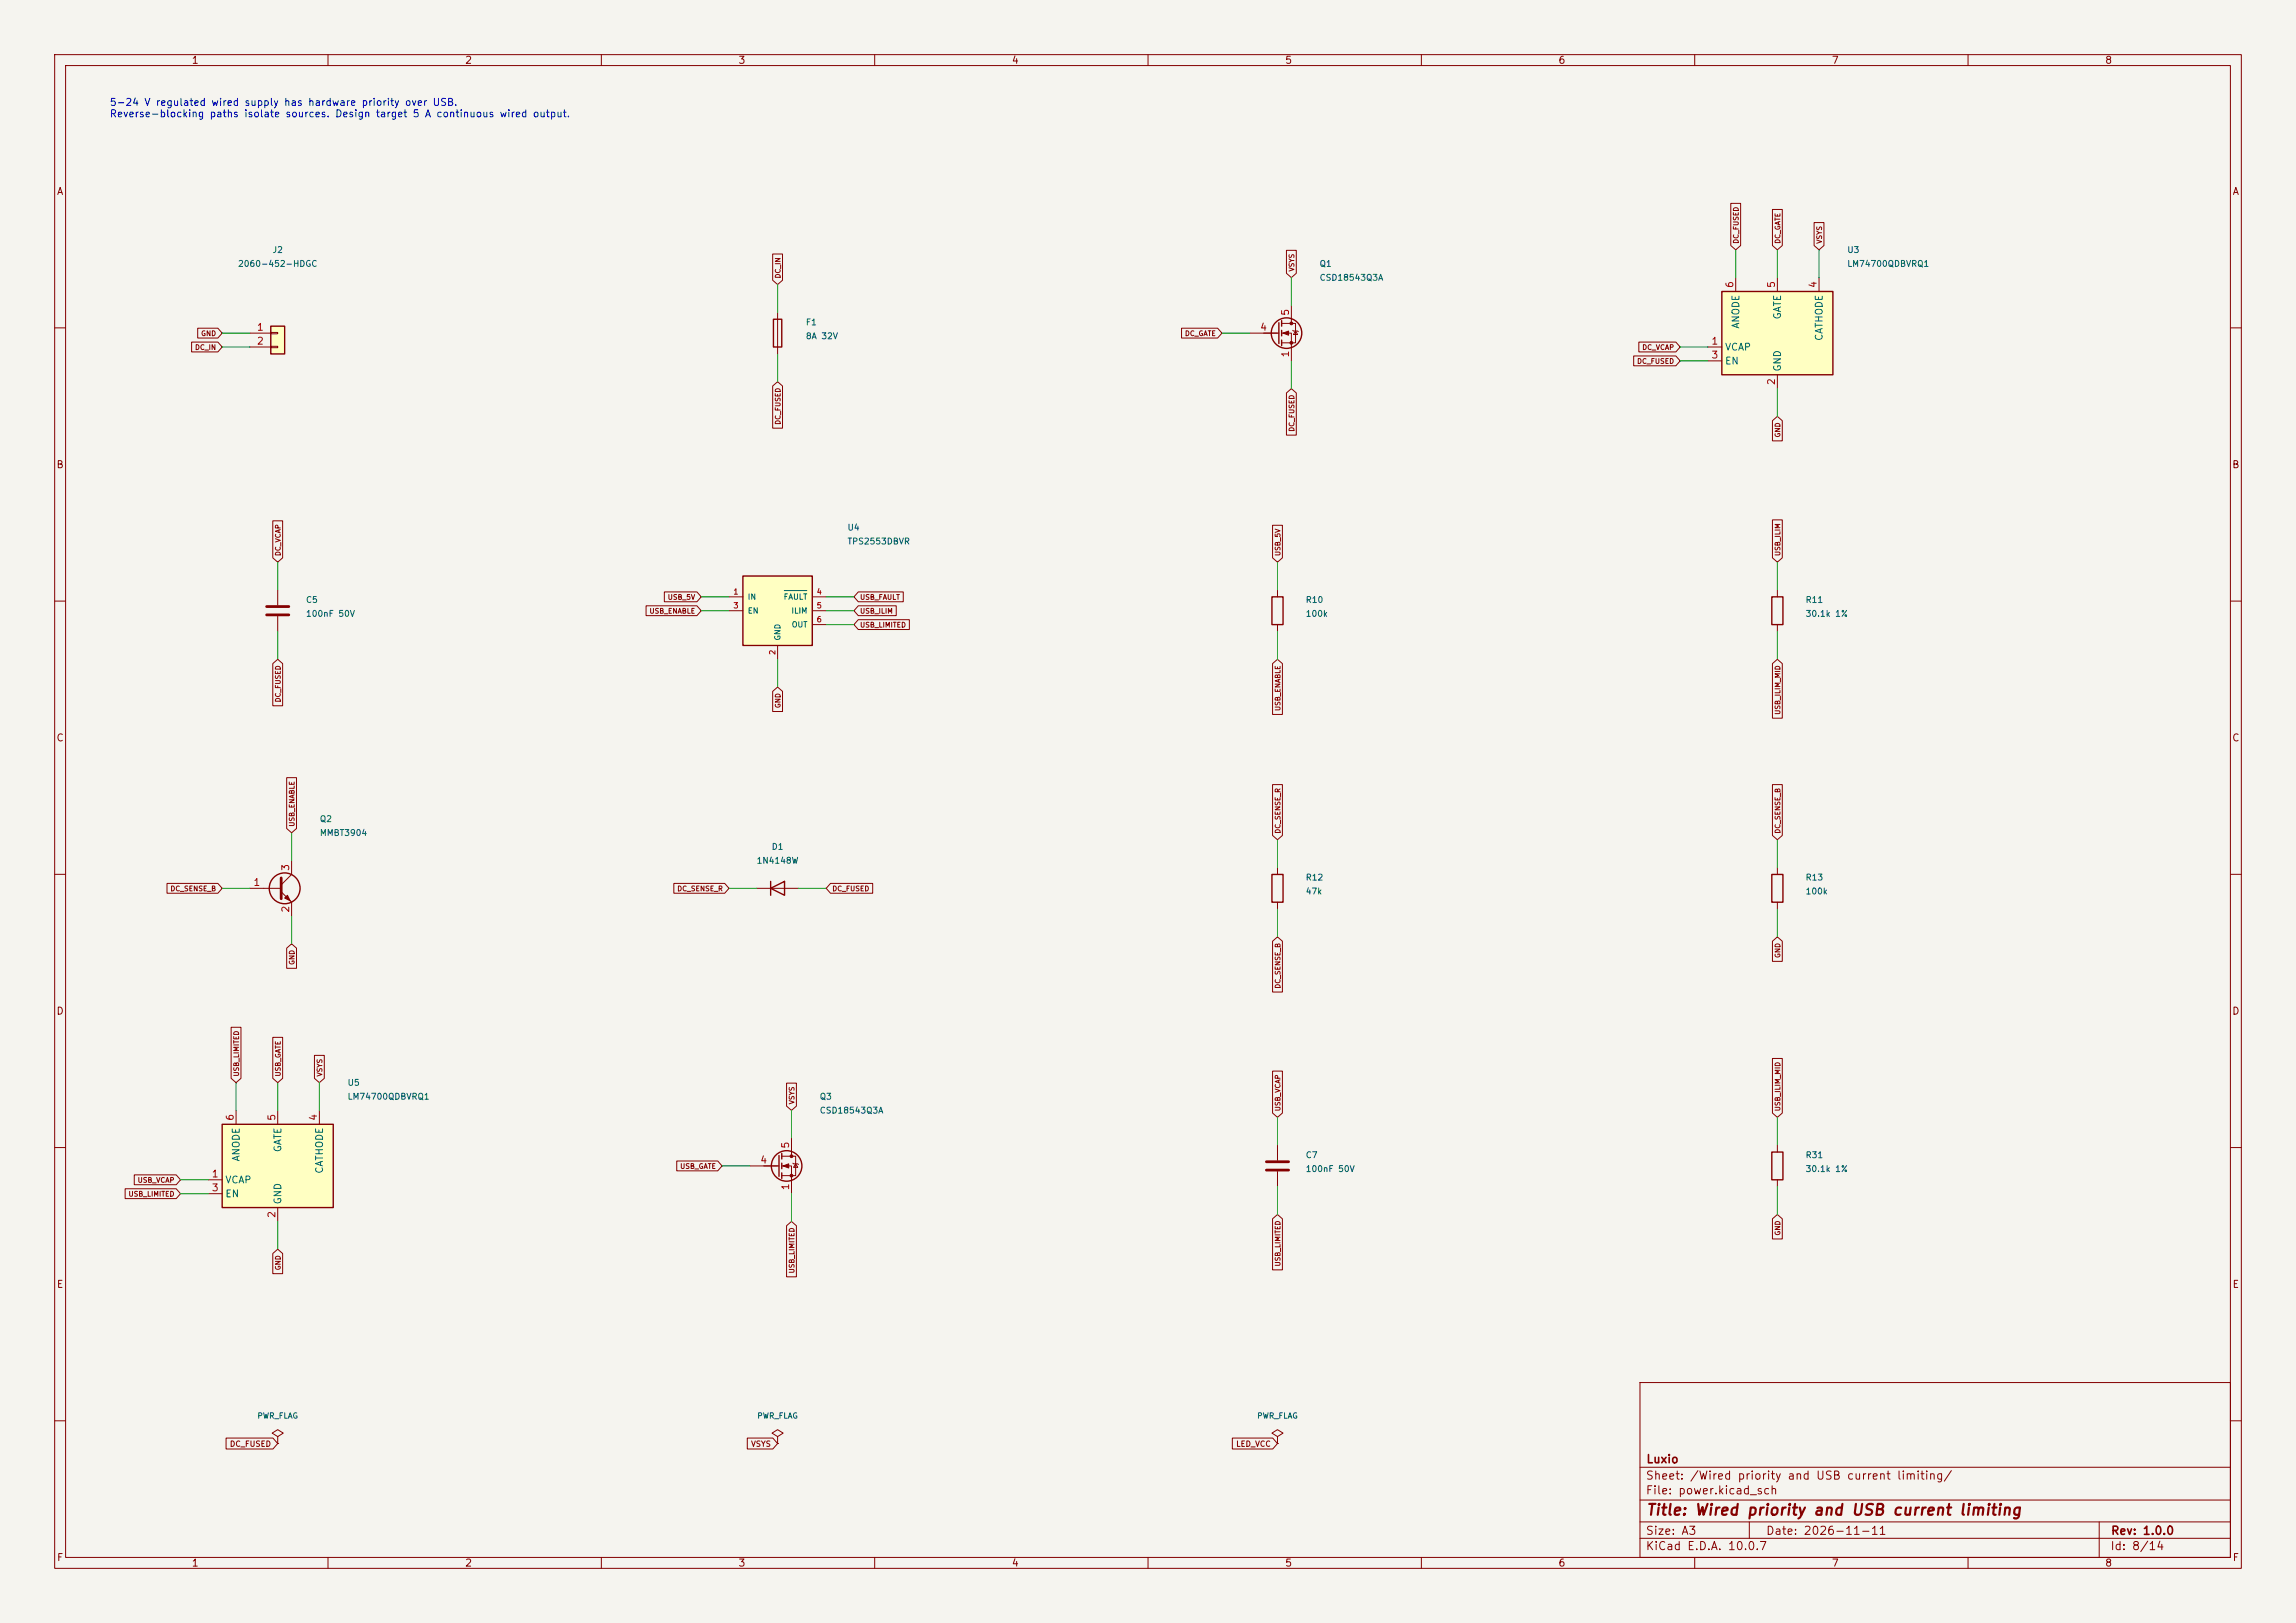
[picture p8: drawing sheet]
<svg xmlns="http://www.w3.org/2000/svg" width="420mm" height="297mm" viewBox="0 0 420 297" stroke-linecap="round" stroke-linejoin="round" font-family="sans-serif">
<defs><g id="words">
<text font-size="2" fill="#840000" x="301" y="277.8">Title: Wired priority and USB current limiting</text>
<g font-size="1.5" fill="#840000">
<text x="301" y="268.1">Luxio</text>
<text x="300.9" y="273.8">File: power.kicad_sch</text>
<text x="300.9" y="271.1">Sheet: /Wired priority and USB current limiting/</text>
<text x="300.9" y="281.2">Size: A3</text>
<text x="322.9" y="281.2">Date: 2026-11-11</text>
<text x="386" y="281.2">Rev: 1.0.0</text>
<text x="300.9" y="284">KiCad E.D.A. 10.0.7</text>
<text x="385.9" y="284">Id: 8/14</text>
</g>
<g font-size="1.3" fill="#840000">
<text x="35" y="12">1</text>
<text x="85" y="12">2</text>
<text x="135" y="12">3</text>
<text x="185" y="12">4</text>
<text x="235" y="12">5</text>
<text x="285" y="12">6</text>
<text x="335" y="12">7</text>
<text x="385" y="12">8</text>
<text x="10.3" y="36">A</text>
<text x="408.3" y="36">A</text>
<text x="10.2" y="86">B</text>
<text x="408.2" y="86">B</text>
<text x="10.2" y="136">C</text>
<text x="408.2" y="136">C</text>
<text x="10.2" y="186">D</text>
<text x="408.2" y="186">D</text>
<text x="10.3" y="236">E</text>
<text x="408.3" y="236">E</text>
<text x="10.3" y="286">F</text>
<text x="35" y="287">1</text>
<text x="85" y="287">2</text>
<text x="135" y="287">3</text>
<text x="185" y="287">4</text>
<text x="235" y="287">5</text>
<text x="285" y="287">6</text>
<text x="335" y="287">7</text>
<text x="385" y="287">8</text>
<text x="408.3" y="286">F</text>
</g>
<g font-size="1.3" fill="#0000c2">
<text x="20" y="19.7">5-24 V regulated wired supply has hardware priority over USB.</text>
<text x="20" y="21.8">Reverse-blocking paths isolate sources. Design target 5 A continuous wired output.</text>
</g>
<g font-size="1.3" fill="#a90000">
<text x="317.4" y="52.8" transform="rotate(-90 317.4 52.8)">6</text>
<text x="325" y="52.8" transform="rotate(-90 325 52.8)">5</text>
<text x="332.6" y="52.8" transform="rotate(-90 332.6 52.8)">4</text>
<text x="236.1" y="57.9" transform="rotate(-90 236.1 57.9)">5</text>
<text x="46.9" y="60.8">1</text>
<text x="46.9" y="63.4">2</text>
<text x="230.4" y="60.8">4</text>
<text x="236.1" y="65.5" transform="rotate(-90 236.1 65.5)">1</text>
<text x="313" y="63.4">1</text>
<text x="313" y="65.9">3</text>
<text x="325" y="70.6" transform="rotate(-90 325 70.6)">2</text>
<text x="53.2" y="159.5" transform="rotate(-90 53.2 159.5)">3</text>
<text x="46.3" y="162.4">1</text>
<text x="53.2" y="167.1" transform="rotate(-90 53.2 167.1)">2</text>
<text x="43" y="205.2" transform="rotate(-90 43 205.2)">6</text>
<text x="50.7" y="205.2" transform="rotate(-90 50.7 205.2)">5</text>
<text x="58.3" y="205.2" transform="rotate(-90 58.3 205.2)">4</text>
<text x="38.6" y="215.8">1</text>
<text x="139" y="213.2">4</text>
<text x="144.6" y="210.3" transform="rotate(-90 144.6 210.3)">5</text>
<text x="38.6" y="218.3">3</text>
<text x="144.6" y="217.9" transform="rotate(-90 144.6 217.9)">1</text>
<text x="50.7" y="223" transform="rotate(-90 50.7 223)">2</text>
</g>
<g font-size="1.3" fill="#006464">
<text x="326.1" y="58.6" transform="rotate(-90 326.1 58.6)">GATE</text>
<text x="315.4" y="64.5">VCAP</text>
<text x="318.5" y="60.2" transform="rotate(-90 318.5 60.2)">ANODE</text>
<text x="333.7" y="62.5" transform="rotate(-90 333.7 62.5)">CATHODE</text>
<text x="315.4" y="67">EN</text>
<text x="326.1" y="68.1" transform="rotate(-90 326.1 68.1)">GND</text>
<text x="44.1" y="212.6" transform="rotate(-90 44.1 212.6)">ANODE</text>
<text x="51.8" y="211" transform="rotate(-90 51.8 211)">GATE</text>
<text x="59.4" y="214.9" transform="rotate(-90 59.4 214.9)">CATHODE</text>
<text x="41.1" y="216.9">VCAP</text>
<text x="41.1" y="219.4">EN</text>
<text x="51.8" y="220.5" transform="rotate(-90 51.8 220.5)">GND</text>
</g>
<g font-size="1.1" fill="#006464">
<text x="49.7" y="46.6">J2</text>
<text x="337.8" y="46.6">U3</text>
<text x="43.4" y="49.1">2060-452-HDGC</text>
<text x="241.3" y="49.1">Q1</text>
<text x="241.3" y="51.6">CSD18543Q3A</text>
<text x="337.8" y="49.1">LM74700QDBVRQ1</text>
<text x="147.3" y="59.8">F1</text>
<text x="147.3" y="62.3">8A 32V</text>
<text x="154.9" y="97.4">U4</text>
<text x="154.9" y="99.9">TPS2553DBVR</text>
<text x="55.9" y="110.6">C5</text>
<text x="55.9" y="113.1">100nF 50V</text>
<text x="238.7" y="110.6">R10</text>
<text x="238.7" y="113.1">100k</text>
<text x="330.2" y="110.6">R11</text>
<text x="330.2" y="113.1">30.1k 1%</text>
<text x="58.4" y="150.7">Q2</text>
<text x="58.4" y="153.2">MMBT3904</text>
<text x="141.1" y="155.8">D1</text>
<text x="138.3" y="158.3">1N4148W</text>
<text x="238.7" y="161.4">R12</text>
<text x="330.2" y="161.4">R13</text>
<text x="238.7" y="163.9">47k</text>
<text x="330.2" y="163.9">100k</text>
<text x="63.5" y="199">U5</text>
<text x="63.5" y="201.5">LM74700QDBVRQ1</text>
<text x="149.8" y="201.5">Q3</text>
<text x="149.8" y="204">CSD18543Q3A</text>
<text x="238.7" y="212.2">C7</text>
<text x="238.7" y="214.7">100nF 50V</text>
<text x="330.2" y="212.2">R31</text>
<text x="330.2" y="214.7">30.1k 1%</text>
</g>
<g font-size="1" fill="#a90000">
<text x="134" y="109">1</text>
<text x="134" y="111.6">3</text>
<text x="149.3" y="109">4</text>
<text x="149.3" y="111.6">5</text>
<text x="142.1" y="120" transform="rotate(-90 142.1 120)">2</text>
<text x="149.3" y="114.1">6</text>
</g>
<g font-size="1" fill="#006464">
<text x="136.7" y="110">IN</text>
<text x="136.7" y="112.5">EN</text>
<text x="143.3" y="110">FAULT</text>
<text x="144.7" y="112.5">ILIM</text>
<text x="143" y="117.3" transform="rotate(-90 143 117.3)">GND</text>
<text x="144.7" y="115.1">OUT</text>
<text x="47" y="259.8">PWR_FLAG</text>
<text x="138.4" y="259.8">PWR_FLAG</text>
<text x="229.9" y="259.8">PWR_FLAG</text>
</g>
<g font-size="1" fill="#840000">
<text x="42" y="265">DC_FUSED</text>
<text x="137.3" y="265">VSYS</text>
<text x="226" y="265">LED_VCC</text>
</g>
<g font-size=".9" fill="#840000">
<text x="318.2" y="44.7" transform="rotate(-90 318.2 44.7)">DC_FUSED</text>
<text x="325.9" y="44.7" transform="rotate(-90 325.9 44.7)">DC_GATE</text>
<text x="333.5" y="44.7" transform="rotate(-90 333.5 44.7)">VSYS</text>
<text x="143" y="51" transform="rotate(-90 143 51)">DC_IN</text>
<text x="237" y="49.8" transform="rotate(-90 237 49.8)">VSYS</text>
<text x="35.6" y="64.2">DC_IN</text>
<text x="36.7" y="61.7">GND</text>
<text x="216.7" y="61.7">DC_GATE</text>
<text x="300.3" y="64.2">DC_VCAP</text>
<text x="299.4" y="66.8">DC_FUSED</text>
<text x="143" y="77.8" transform="rotate(-90 143 77.8)">DC_FUSED</text>
<text x="237" y="79.1" transform="rotate(-90 237 79.1)">DC_FUSED</text>
<text x="325.9" y="80.1" transform="rotate(-90 325.9 80.1)">GND</text>
<text x="51.5" y="101.8" transform="rotate(-90 51.5 101.8)">DC_VCAP</text>
<text x="234.4" y="101.8" transform="rotate(-90 234.4 101.8)">USB_5V</text>
<text x="325.9" y="101.8" transform="rotate(-90 325.9 101.8)">USB_ILIM</text>
<text x="118.7" y="112.5">USB_ENABLE</text>
<text x="122.1" y="110">USB_5V</text>
<text x="157.2" y="110">USB_FAULT</text>
<text x="157.2" y="112.5">USB_ILIM</text>
<text x="157.2" y="115">USB_LIMITED</text>
<text x="51.5" y="128.6" transform="rotate(-90 51.5 128.6)">DC_FUSED</text>
<text x="143" y="129.7" transform="rotate(-90 143 129.7)">GND</text>
<text x="234.4" y="130.2" transform="rotate(-90 234.4 130.2)">USB_ENABLE</text>
<text x="325.9" y="130.9" transform="rotate(-90 325.9 130.9)">USB_ILIM_MID</text>
<text x="54.1" y="151.4" transform="rotate(-90 54.1 151.4)">USB_ENABLE</text>
<text x="234.4" y="152.6" transform="rotate(-90 234.4 152.6)">DC_SENSE_R</text>
<text x="325.9" y="152.6" transform="rotate(-90 325.9 152.6)">DC_SENSE_B</text>
<text x="31.1" y="163.3">DC_SENSE_B</text>
<text x="123.8" y="163.3">DC_SENSE_R</text>
<text x="152.2" y="163.3">DC_FUSED</text>
<text x="54.1" y="176.7" transform="rotate(-90 54.1 176.7)">GND</text>
<text x="325.9" y="175.4" transform="rotate(-90 325.9 175.4)">GND</text>
<text x="234.4" y="181" transform="rotate(-90 234.4 181)">DC_SENSE_B</text>
<text x="43.9" y="197.1" transform="rotate(-90 43.9 197.1)">USB_LIMITED</text>
<text x="51.5" y="197.1" transform="rotate(-90 51.5 197.1)">USB_GATE</text>
<text x="59.2" y="197.1" transform="rotate(-90 59.2 197.1)">VSYS</text>
<text x="145.5" y="202.2" transform="rotate(-90 145.5 202.2)">VSYS</text>
<text x="234.4" y="203.4" transform="rotate(-90 234.4 203.4)">USB_VCAP</text>
<text x="325.9" y="203.4" transform="rotate(-90 325.9 203.4)">USB_ILIM_MID</text>
<text x="124.3" y="214.1">USB_GATE</text>
<text x="23.4" y="219.2">USB_LIMITED</text>
<text x="25.1" y="216.6">USB_VCAP</text>
<text x="325.9" y="226.2" transform="rotate(-90 325.9 226.2)">GND</text>
<text x="51.5" y="232.5" transform="rotate(-90 51.5 232.5)">GND</text>
<text x="145.5" y="233.1" transform="rotate(-90 145.5 233.1)">USB_LIMITED</text>
<text x="234.4" y="231.9" transform="rotate(-90 234.4 231.9)">USB_LIMITED</text>
</g>
</g></defs>
<path d="M0 0h420v297h-420z" fill="#f5f4ef" stroke="#f5f4ef" stroke-width=".18"/>
<g fill="none" stroke="#840000" stroke-width=".18">
<path d="M10 10h400v277h-400zM12 12h396v273h-396zM60 10v2M110 10v2M160 10v2M210 10v2M260 10v2M310 10v2M360 10v2M10 60h2M408 60h2M10 110h2"/>
<path d="M408 110h2M10 160h2M408 160h2M10 210h2M408 210h2M300 253h108v32h-108zM10 260h2M300 278.5h108M300 274.5h108M300 268.5h108M320 278.5v3M384 278.5v6.5"/>
<path d="M408 260h2M60 285v2M110 285v2M160 285v2M210 285v2M260 285v2M300 281.5h108M310 285v2M360 285v2"/>
</g>
<path d="M315 53.3h20.3v15.3h-20.3z" fill="#ffffc2"/>
<g fill="none" stroke="#840000" stroke-width=".25">
<path d="M315 53.3h20.3v15.3h-20.3zM232.7 109.2h2v5.1h-2zM232.7 160h2v5.1h-2zM324.1 160h2v5.1h-2zM142.5 211.5v3.8M143 211.1v1M143 212.9v1M143 214.6v1"/>
<circle cx="143.9" cy="213.4" r="2.79"/>
</g>
<g fill="none" stroke="#840000" stroke-width=".18">
<path d="M317.5 50.8v2.5M325.1 50.8v2.5M332.7 50.8v2.5M312.4 63.5h2.6M312.4 66h2.6M325.1 68.6v2.5M233.7 108v1.2M233.7 114.3v1.3M233.7 158.8v1.2M325.1 158.8v1.2M233.7 165.1v1.3M325.1 165.1v1.3"/>
<path d="M137.2 213.4h5.3M143 211.6h2.5v3.5h-2.5M143 213.4h1.8v5M144.8 208.3v3.3M145 212.9l.2 .1h.7l.1 .1M145.5 213l.4 .6h-.7zM233.7 209.6v2.7M233.7 214.4v2.8M142.2 262.9l1.1-.6-1.1-.7-1 .7 1 .6v1.3M142.2 264.2h.1M233.7 262.9l1-.6-1-.7-1 .7 1 .6v1.3M233.7 264.2h.1"/>
</g>
<path d="M231.6 212.6h4.1M231.6 214.1h4.1" fill="none" stroke="#840000" stroke-width=".51"/>
<g fill="#840000" stroke="#840000" stroke-width=".18">
<path d="M143.3 213.4l1-.4v.7z"/>
<circle cx="144.8" cy="211.6" r=".25"/>
<circle cx="144.8" cy="215.1" r=".25"/>
</g>
<path d="M40.6 205.7h20.4v15.3h-20.4z" fill="#ffffc2"/>
<g fill="none" stroke="#840000" stroke-width=".25">
<path d="M233.9 59.1v3.8M234.4 58.7v1M234.4 60.5v1M234.4 62.2v1M141 162.6l2.5-1.3v2.5zM141 161.3v2.5M40.6 205.7h20.4v15.3h-20.4zM324.1 210.8h2v5.1h-2z"/>
<circle cx="235.3" cy="61" r="2.79"/>
<circle cx="52.1" cy="162.6" r="2.82"/>
</g>
<g fill="none" stroke="#840000" stroke-width=".18">
<path d="M234.4 59.2h2.6v3.5h-2.6M236.2 55.9v3.3M228.6 61h5.3M234.4 61h1.8v5M236.5 60.5l.1 .1h.8l.1 .1M237 60.6l.4 .6h-.8zM53.3 157.5v2.5l-1.9 1.9M45.7 162.6h5.7M51.4 163.2l1.9 1.9v2.5M138.4 162.6h7.6M38.1 215.9h2.5M38.1 218.4h2.5"/>
<path d="M43.2 203.2v2.5M50.8 203.2v2.5M58.4 203.2v2.5M325.1 209.6v1.2M325.1 215.9v1.3M50.8 221v2.5M50.8 262.9l1-.6-1-.7-1 .7 1 .6v1.3M50.8 264.2h.1"/>
</g>
<g fill="#840000" stroke="#840000" stroke-width=".18">
<path d="M234.7 61l1-.4v.7z"/>
<path d="M52.1 164.3l.5-.5 .5 1z"/>
<circle cx="236.2" cy="59.2" r=".25"/>
<circle cx="236.2" cy="62.7" r=".25"/>
</g>
<path d="M51.4 160.7v3.8" fill="none" stroke="#840000" stroke-width=".51"/>
<path d="M135.9 105.4h12.7v12.7h-12.7z" fill="#ffffc2"/>
<path d="M141.5 58.4h1.5v5.1h-1.5zM135.9 105.4h12.7v12.7h-12.7z" fill="none" stroke="#840000" stroke-width=".25"/>
<path d="M142.2 57.2v7.6M50.8 108v2.7M50.8 112.8v2.8M133.3 109.2h2.6M133.3 111.8h2.6M142.2 118.1v2.6M148.6 109.2h2.5M148.6 111.8h2.5M148.6 114.3h2.5" fill="none" stroke="#840000" stroke-width=".18"/>
<path d="M143.5 108.1h4.1" fill="none" stroke="#006464" stroke-width=".18"/>
<path d="M48.8 111h4M48.8 112.5h4" fill="none" stroke="#840000" stroke-width=".51"/>
<path d="M49.5 59.7h2.6v5.1h-2.6z" fill="#ffffc2"/>
<path d="M49.5 59.7h2.6v5.1h-2.6zM324.1 109.2h2v5.1h-2z" fill="none" stroke="#840000" stroke-width=".25"/>
<g fill="none" stroke="#840000" stroke-width=".18">
<path d="M316.6 37.2h1.8v7.7l-.9 .8-.9-.8zM324.2 38.3h1.8v6.6l-.9 .8-.9-.8zM141.3 46.5h1.8v4.8l-.9 .8-.9-.8zM235.3 45.8h1.8v4.2l-.9 .8-.9-.8zM331.8 40.7h1.8v4.2l-.9 .8-.9-.8zM35 62.6h4.9l.7 .9-.7 .9h-4.9zM36.2 60.1h3.7l.7 .9-.7 .9h-3.7zM45.7 61h3.8M45.7 63.5h3.8M49.5 60.8h1.3v.3h-1.3zM49.5 63.4h1.3v.2h-1.3zM141.3 70.6l.9-.7 .9 .7v7.8h-1.8z"/>
<path d="M216.1 60.1h6.6l.8 .9-.8 .9h-6.6zM235.3 71.9l.9-.8 .9 .8v7.7h-1.8zM298.8 65.1h7.8l.7 .9-.7 .9h-7.8zM299.8 62.6h6.8l.7 .9-.7 .9h-6.8zM324.2 77l.9-.8 .9 .8v3.7h-1.8zM49.9 95.3h1.8v6.8l-.9 .8-.9-.8zM232.8 96.1h1.8v6l-.9 .8-.9-.8zM324.2 95.1h1.8v7l-.9 .8-.9-.8zM118.2 110.9h9.3l.8 .9-.8 .9h-9.3zM121.5 108.3h6l.8 .9-.8 .9h-6zM157 113.4h9.3v1.8h-9.3l-.8-.9zM157 108.3h8.2v1.8h-8.2l-.8-.9z"/>
<path d="M157 110.9h6.9v1.8h-6.9l-.8-.9zM325.1 108v1.2M325.1 114.3v1.3M49.9 121.4l.9-.7 .9 .7v7.8h-1.8zM141.3 126.5l.9-.8 .9 .8v3.7h-1.8zM232.8 121.4l.9-.7 .9 .7v9.3h-1.8zM324.2 121.4l.9-.7 .9 .7v10h-1.8zM52.4 142.3h1.8v9.3l-.9 .8-.9-.8zM232.8 143.6h1.8v9.3l-.9 .8-.9-.8zM324.2 143.6h1.8v9.3l-.9 .8-.9-.8zM30.5 161.7h9.4l.7 .9-.7 .9h-9.4zM52.4 173.5l.9-.8 .9 .8v3.7h-1.8z"/>
<path d="M123.3 161.7h9.3l.7 .9-.7 .9h-9.3zM151.9 161.7h7.7v1.8h-7.7l-.8-.9zM232.8 172.2l.9-.7 .9 .7v9.3h-1.8zM324.2 172.2l.9-.7 .9 .7v3.7h-1.8zM42.3 188h1.8v9.3l-.9 .8-.9-.8zM49.9 189.8h1.8v7.5l-.9 .8-.9-.8zM57.5 193.1h1.8v4.2l-.9 .8-.9-.8zM143.9 198.2h1.8v4.2l-.9 .8-.9-.8zM232.8 196h1.8v7.7l-.9 .8-.9-.8zM324.2 193.7h1.8v10l-.9 .8-.9-.8zM22.9 217.5h9.3l.8 .9-.8 .9h-9.3zM24.6 215h7.6l.8 .9-.8 .9h-7.6z"/>
<path d="M123.8 212.5h7.5l.8 .9-.8 .9h-7.5zM49.9 229.4l.9-.8 .9 .8v3.7h-1.8zM143.9 224.3l.9-.8 .9 .8v9.4h-1.8zM232.8 223l.9-.8 .9 .8v9.4h-1.8zM324.2 223l.9-.8 .9 .8v3.7h-1.8zM41.4 263.2h8.5l.9 1-.9 1h-8.5zM136.7 263.2h4.7l.8 1-.8 1h-4.7zM225.4 263.2h7.4l.9 1-.9 1h-7.4z"/>
</g>
<g fill="none" stroke="#009600" stroke-width=".18">
<path d="M142.2 52.1v5.1M236.2 50.8v5.1M317.5 45.7v5.1M325.1 45.7v5.1M332.7 45.7v5.1M40.6 63.5h5.1M40.6 61h5.1M142.2 64.8v5.1M223.5 61h5.1M236.2 66v5.1M307.3 63.5h5.1M307.3 66h5.1"/>
<path d="M325.1 71.1v5.1M50.8 102.9v5.1M50.8 115.6v5.1M128.3 111.8h5M128.3 109.2h5M151.1 114.3h5.1M151.1 111.8h5.1M151.1 109.2h5.1M233.7 102.9v5.1M233.7 115.6v5.1M325.1 102.9v5.1M325.1 115.6v5.1"/>
<path d="M142.2 120.7v5M53.3 152.4v5.1M233.7 153.7v5.1M325.1 153.7v5.1M40.6 162.6h5.1M53.3 167.6v5.1M133.3 162.6h5.1M146 162.6h5.1M233.7 166.4v5.1M325.1 166.4v5.1M43.2 198.1v5.1M50.8 198.1v5.1"/>
<path d="M58.4 198.1v5.1M33 218.4h5.1M33 215.9h5.1M132.1 213.4h5.1M144.8 203.2v5.1M144.8 218.4v5.1M233.7 204.5v5.1M233.7 217.2v5M325.1 204.5v5.1M325.1 217.2v5M50.8 223.5v5.1"/>
</g>
<use href="#words"/>
</svg>
